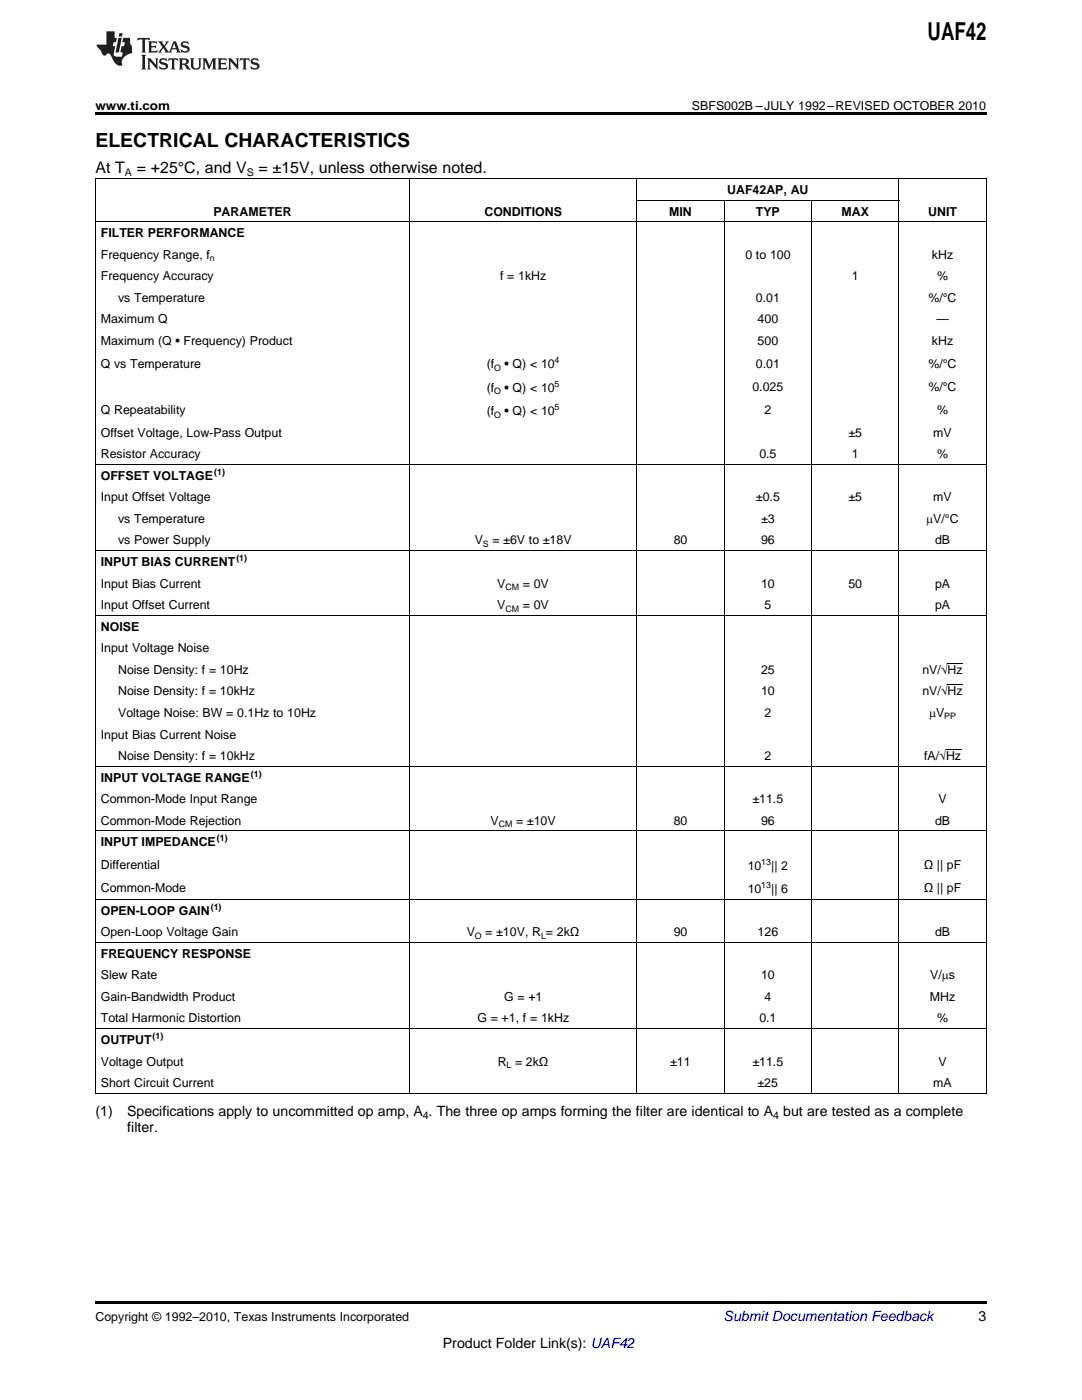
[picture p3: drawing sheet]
<svg xmlns="http://www.w3.org/2000/svg" width="216mm" height="279mm" viewBox="0 0 216 279" stroke-linecap="round" stroke-linejoin="round" font-family="sans-serif">
<defs><g id="words">
<text font-size="4.9" x="185.1" y="7.9">UAF42</text>
<text font-size="3.9" x="19" y="29.3">ELECTRICAL CHARACTERISTICS</text>
<g font-size="3.2">
<text x="19" y="34.4">At T</text>
<text x="27.3" y="34.4">= +25°C, and V</text>
<text x="51.6" y="34.4">= ±15V, unless otherwise noted.</text>
</g>
<g font-size="2.8">
<text x="19" y="222.8">(1)</text>
<text x="25.4" y="222.8">Specifications apply to uncommitted op amp, A . The three op amps forming the filter are identical to A</text>
<text x="25.4" y="226">filter.</text>
<text x="156.3" y="222.8">but are tested as a complete</text>
<text x="195.3" y="263.6">3</text>
<text x="88.4" y="269">Product Folder Link(s): UAF42</text>
</g>
<text font-size="2.8" fill="#0000c8" x="144.4" y="263.6">Submit Documentation Feedback</text>
<g font-size="2.5">
<text x="19" y="21.9">www.ti.com</text>
<text x="138.1" y="21.9">SBFS002B –JULY 1992–REVISED OCTOBER 2010</text>
<text x="145.1" y="38.7">UAF42AP, AU</text>
<text x="20.1" y="47.3">FILTER PERFORMANCE</text>
<text x="42.6" y="43">PARAMETER</text>
<text x="96.7" y="43">CONDITIONS</text>
<text x="133.5" y="43">MIN</text>
<text x="150.8" y="43">TYP</text>
<text x="167.9" y="43">MAX</text>
<text x="185.2" y="43">UNIT</text>
<text x="20.1" y="51.6">Frequency Range, f</text>
<text x="148.7" y="51.6">0 to 100</text>
<text x="185.9" y="51.6">kHz</text>
<text x="20.1" y="56">Frequency Accuracy</text>
<text x="99.8" y="56">f = 1kHz</text>
<text x="170" y="56">1</text>
<text x="187" y="56">%</text>
<text x="20.1" y="64.6">Maximum Q</text>
<text x="23.6" y="60.3">vs Temperature</text>
<text x="150.8" y="60.3">0.01</text>
<text x="151.2" y="64.6">400</text>
<text x="185.2" y="60.3">%/°C</text>
<text x="186.9" y="64.6">—</text>
<text x="20.1" y="68.9">Maximum (Q • Frequency) Product</text>
<text x="151.2" y="68.9">500</text>
<text x="185.9" y="68.9">kHz</text>
<text x="20.1" y="73.3">Q vs Temperature</text>
<text x="97.1" y="73.5">(f</text>
<text x="100.7" y="73.5">• Q) &lt; 10</text>
<text x="150.1" y="78">0.025</text>
<text x="150.8" y="73.3">0.01</text>
<text x="185.2" y="73.3">%/°C</text>
<text x="185.2" y="78">%/°C</text>
<text x="20.1" y="82.7">Q Repeatability</text>
<text x="97.1" y="78.2">(f</text>
<text x="97.1" y="82.8">(f</text>
<text x="100.7" y="78.2">• Q) &lt; 10</text>
<text x="100.7" y="82.8">• Q) &lt; 10</text>
<text x="152.5" y="82.7">2</text>
<text x="187" y="82.7">%</text>
<text x="20.1" y="87.1">Offset Voltage, Low-Pass Output</text>
<text x="169.3" y="87.1">±5</text>
<text x="186.2" y="87.1">mV</text>
<text x="20.1" y="91.4">Resistor Accuracy</text>
<text x="20.1" y="95.7">OFFSET VOLTAGE</text>
<text x="151.5" y="91.4">0.5</text>
<text x="170" y="91.4">1</text>
<text x="187" y="91.4">%</text>
<text x="20.1" y="100">Input Offset Voltage</text>
<text x="150.8" y="100">±0.5</text>
<text x="169.3" y="100">±5</text>
<text x="186.2" y="100">mV</text>
<text x="23.6" y="104.4">vs Temperature</text>
<text x="151.9" y="104.4">±3</text>
<text x="184.8" y="104.4">mV/°C</text>
<text x="20.1" y="113">INPUT BIAS CURRENT</text>
<text x="23.6" y="108.7">vs Power Supply</text>
<text x="94.7" y="108.7">V</text>
<text x="98.2" y="108.7">= ±6V to ±18V</text>
<text x="134.4" y="108.7">80</text>
<text x="151.9" y="108.7">96</text>
<text x="186.6" y="108.7">dB</text>
<text x="20.1" y="117.3">Input Bias Current</text>
<text x="99.2" y="117.3">V</text>
<text x="104.3" y="117.3">= 0V</text>
<text x="151.9" y="117.3">10</text>
<text x="169.3" y="117.3">50</text>
<text x="186.6" y="117.3">pA</text>
<text x="20.1" y="121.6">Input Offset Current</text>
<text x="20.1" y="125.9">NOISE</text>
<text x="99.2" y="121.6">V</text>
<text x="104.3" y="121.6">= 0V</text>
<text x="152.5" y="121.6">5</text>
<text x="186.6" y="121.6">pA</text>
<text x="20.1" y="130.2">Input Voltage Noise</text>
<text x="23.6" y="134.5">Noise Density: f = 10Hz</text>
<text x="151.9" y="134.5">25</text>
<text x="184" y="134.5">nV/√Hz</text>
<text x="23.6" y="138.8">Noise Density: f = 10kHz</text>
<text x="23.6" y="143.1">Voltage Noise: BW = 0.1Hz to 10Hz</text>
<text x="151.9" y="138.8">10</text>
<text x="152.5" y="143.1">2</text>
<text x="184" y="138.8">nV/√Hz</text>
<text x="185.4" y="143.1">mV</text>
<text x="20.1" y="147.4">Input Bias Current Noise</text>
<text x="20.1" y="156">INPUT VOLTAGE RANGE</text>
<text x="23.6" y="151.7">Noise Density: f = 10kHz</text>
<text x="152.5" y="151.7">2</text>
<text x="184.4" y="151.7">fA/√Hz</text>
<text x="20.1" y="160.3">Common-Mode Input Range</text>
<text x="150.1" y="160.3">±11.5</text>
<text x="187.3" y="160.3">V</text>
<text x="20.1" y="164.6">Common-Mode Rejection</text>
<text x="97.9" y="164.6">V</text>
<text x="103" y="164.6">= ±10V</text>
<text x="134.4" y="164.6">80</text>
<text x="151.9" y="164.6">96</text>
<text x="186.6" y="164.6">dB</text>
<text x="20.1" y="168.9">INPUT IMPEDANCE</text>
<text x="20.1" y="173.4">Differential</text>
<text x="149.2" y="173.6">10</text>
<text x="153.9" y="173.6">|| 2</text>
<text x="184.3" y="173.4">Ω || pF</text>
<text x="20.1" y="178">Common-Mode</text>
<text x="149.2" y="178.2">10</text>
<text x="153.9" y="178.2">|| 6</text>
<text x="184.3" y="178">Ω || pF</text>
<text x="20.1" y="182.5">OPEN-LOOP GAIN</text>
<text x="20.1" y="186.8">Open-Loop Voltage Gain</text>
<text x="20.1" y="191.1">FREQUENCY RESPONSE</text>
<text x="93.1" y="186.8">V</text>
<text x="96.8" y="186.8">= ±10V, R = 2kΩ</text>
<text x="134.4" y="186.8">90</text>
<text x="151.2" y="186.8">126</text>
<text x="186.6" y="186.8">dB</text>
<text x="20.1" y="195.4">Slew Rate</text>
<text x="151.9" y="195.4">10</text>
<text x="185.6" y="195.4">V/ms</text>
<text x="20.1" y="199.7">Gain-Bandwidth Product</text>
<text x="100.6" y="199.7">G = +1</text>
<text x="152.5" y="199.7">4</text>
<text x="185.6" y="199.7">MHz</text>
<text x="20.1" y="204">Total Harmonic Distortion</text>
<text x="20.1" y="208.4">OUTPUT</text>
<text x="95.2" y="204">G = +1, f = 1kHz</text>
<text x="151.5" y="204">0.1</text>
<text x="187" y="204">%</text>
<text x="20.1" y="212.7">Voltage Output</text>
<text x="99.3" y="212.7">R = 2kΩ</text>
<text x="133.7" y="212.7">±11</text>
<text x="150.1" y="212.7">±11.5</text>
<text x="187.3" y="212.7">V</text>
<text x="20.1" y="217">Short Circuit Current</text>
<text x="151.2" y="217">±25</text>
<text x="186.2" y="217">mA</text>
<text x="19" y="263.6">Copyright © 1992–2010, Texas Instruments Incorporated</text>
</g>
<g font-size="2.1">
<text x="24.9" y="35.1">A</text>
<text x="49.2" y="35.1">S</text>
<text x="84.3" y="223.4">4</text>
<text x="154.3" y="223.4">4</text>
</g>
<g font-size="1.8">
<text x="41.9" y="52.1">n</text>
<text x="98.6" y="74">O</text>
<text x="110.7" y="72.5">4</text>
<text x="110.7" y="77.2">5</text>
<text x="98.6" y="78.7">O</text>
<text x="98.6" y="83.3">O</text>
<text x="110.7" y="81.8">5</text>
<text x="42.7" y="94.8">(1)</text>
<text x="47.2" y="112">(1)</text>
<text x="96.3" y="109.1">S</text>
<text x="100.9" y="117.8">CM</text>
<text x="100.9" y="122.1">CM</text>
<text x="188.4" y="143.6">PP</text>
<text x="50.1" y="155">(1)</text>
<text x="43.3" y="167.9">(1)</text>
<text x="99.5" y="165.1">CM</text>
<text x="151.9" y="172.6">13</text>
<text x="151.9" y="177.2">13</text>
<text x="42.1" y="181.5">(1)</text>
<text x="94.8" y="187.3">O</text>
<text x="107.9" y="187.3">L</text>
<text x="30.4" y="207.4">(1)</text>
<text x="101.1" y="213.1">L</text>
</g>
</g></defs>
<g fill="#231f20">
<path d="M27.5 7.6l-.1 .5 .4-.2h.6v.1v2.1l-.2 .4h1l-.3-.4v-2.1l.1-.1h.5l.5 .2-.2-.5zM29.5 8.3l.2 .3v1.5l-.2 .4h1.8l.2-.6a1.04 1.04 0 0 1-1.3 .2v-.7h.6l.3 .2v-.6l-.3 .2h-.6v-.6l.8-.1 .4 .3-.2-.5zM31.5 8.3l.9 1.1-.9 1.1h.8l-.2-.2 .5-.7 .4 .7-.2 .2h1.5l-.1-.2 .1-.4h.9l.1 .4-.2 .2h1l-.3-.3-.7-1.9h-.5l-.9 2-.8-1 .9-1h-.8l.1 .3-.3 .5-.4-.6 .2-.2zM34.7 8.6l.4 1h-.7zM36.3 8.4a.63 .63 0 0 0-.2 .7 .63 .63 0 0 0 .6 .4l.6 .2 .1 .2a.75 .75 0 0 1-.7 .4 .75 .75 0 0 1-.6-.5l.1 .7 .1-.1a1.11 1.11 0 0 0 1.5-.6 1.13 1.13 0 0 0-1.2-.8l-.1-.4a1.04 1.04 0 0 1 1.2 .2l-.2-.5-.1 .1-.5-.2zM28.2 10.9l.2 .4v2.2l-.2 .4h1l-.3-.4v-2.2l.3-.4zM29.3 11.6l.3 .4v1.5l-.3 .4h.8l-.2-.4v-1.3l1.5 1.7v-1.9l.2-.4h-.7l.2 .4v.9l-1.1-1.3zM32 11.8a.62 .62 0 0 0-.2 .7 .62 .62 0 0 0 .6 .4l.6 .1 .1 .3a.76 .76 0 0 1-.7 .3 .76 .76 0 0 1-.6-.4l.1 .7 .1-.1a1.11 1.11 0 0 0 1.5-.6 1.13 1.13 0 0 0-1.2-.8l-.1-.4a1.04 1.04 0 0 1 1.2 .2l-.2-.6-.1 .1-.5-.1zM33.7 11.6l-.2 .6a.61 .61 0 0 1 .8-.3v1.6l-.2 .4h.9l-.2-.4v-1.6a.63 .63 0 0 1 .8 .3l-.2-.6zM35.6 11.6l.3 .4v1.5l-.3 .4h1l-.2-.2v-.8l.5 .2a.76 .76 0 0 0 1.2 .7l-1-1a.58 .58 0 0 0 .6-.5 .58 .58 0 0 0-.5-.6zM36.4 11.9h.1a.45 .45 0 0 1 .5 .1 .45 .45 0 0 1 .1 .5l-.7 .2zM37.9 11.6l.2 .2a2.17 2.17 0 0 0 .3 1.9 .99 .99 0 0 0 1.6-.6v-1.1l.2-.4h-.7l.2 .2a1.92 1.92 0 0 1-.2 1.8 .6 .6 0 0 1-.9-.5v-1.1l.2-.4zM40.4 11.6l.2 .4v1.5l-.2 .4h.7l-.2-.4v-1.4l.8 1.8 .8-1.8v1.4l-.2 .4h.9l-.2-.4v-1.5l.2-.4h-.8l-.6 1.5-.6-1.5zM43.4 11.6l.2 .4v1.5l-.2 .4h1.8l.2-.6a1.04 1.04 0 0 1-1.3 .1v-.6h.5l.4 .2v-.6l-.4 .2h-.5v-.7h.8l.3 .3-.1-.6zM45.5 11.6l.2 .4v1.5l-.2 .4h.7l-.2-.4v-1.3l1.5 1.7v-1.9l.2-.4h-.7l.2 .4v.9l-1.1-1.3zM47.9 11.6l-.1 .6a.61 .61 0 0 1 .8-.3v1.6l-.3 .4h1l-.3-.4 .1-1.6a.63 .63 0 0 1 .7 .3l-.1-.6zM50.2 11.8a.62 .62 0 0 0-.2 .7 .62 .62 0 0 0 .6 .4l.6 .1 .2 .3a.76 .76 0 0 1-.8 .3 .76 .76 0 0 1-.6-.4l.1 .7 .2-.1a1.11 1.11 0 0 0 1.5-.6 1.13 1.13 0 0 0-1.3-.8l-.1-.4a1.04 1.04 0 0 1 1.2 .2l-.1-.6-.2 .1-.5-.1z"/>
<path d="M21.2 6.3v2.6h-1.9l.1 .4 .7 .9a.91 .91 0 0 0 1 .8 .56 .56 0 0 1 .5-.3 .56 .56 0 0 1 .5 .3l.4 .8a1.53 1.53 0 0 0 1.9 1.2 1.54 1.54 0 0 1 1-2.1l.9-.3v-1.4a1.52 1.52 0 0 1-.3-1.6h-1.4l-.2 .8h.5l-.2 .8h-.4l-.2 1v.2l.4 .1-.2 .8a1.93 1.93 0 0 1-1.6-.3l.3-1.8h-.5l.2-.8h.4l.2-.8h-.4v-1.3zM23.6 7.6l-.6 2.9h.7l.6-2.9zM23.8 6.6l-.1 .7h.6l.2-.7z"/>
</g>
<path d="M19 22.5h177.8v.5h-177.8zM19 259.7h177.8v.5h-177.8z" fill="#000"/>
<g fill="none" stroke="#000" stroke-width=".2">
<path d="M19 35.6h177.8M19.1 35.7v182.5M81.7 35.7v182.5M127.1 35.7v182.5M127.1 40h52.3M179.3 35.7v182.5M196.8 35.7v182.5M19 44.3h177.8M144.5 40v178.2M161.9 40v178.2M19 92.7h177.8M19 109.9h177.8"/>
<path d="M19 122.8h177.8M189.1 136.6h3M189.1 132.3h3M19 152.9h177.8M188.8 149.5h3M19 179.4h177.8M19 165.8h177.8M19 188h177.8M19 218.2h177.8M19 205.3h177.8"/>
</g>
<use href="#words"/>
</svg>
